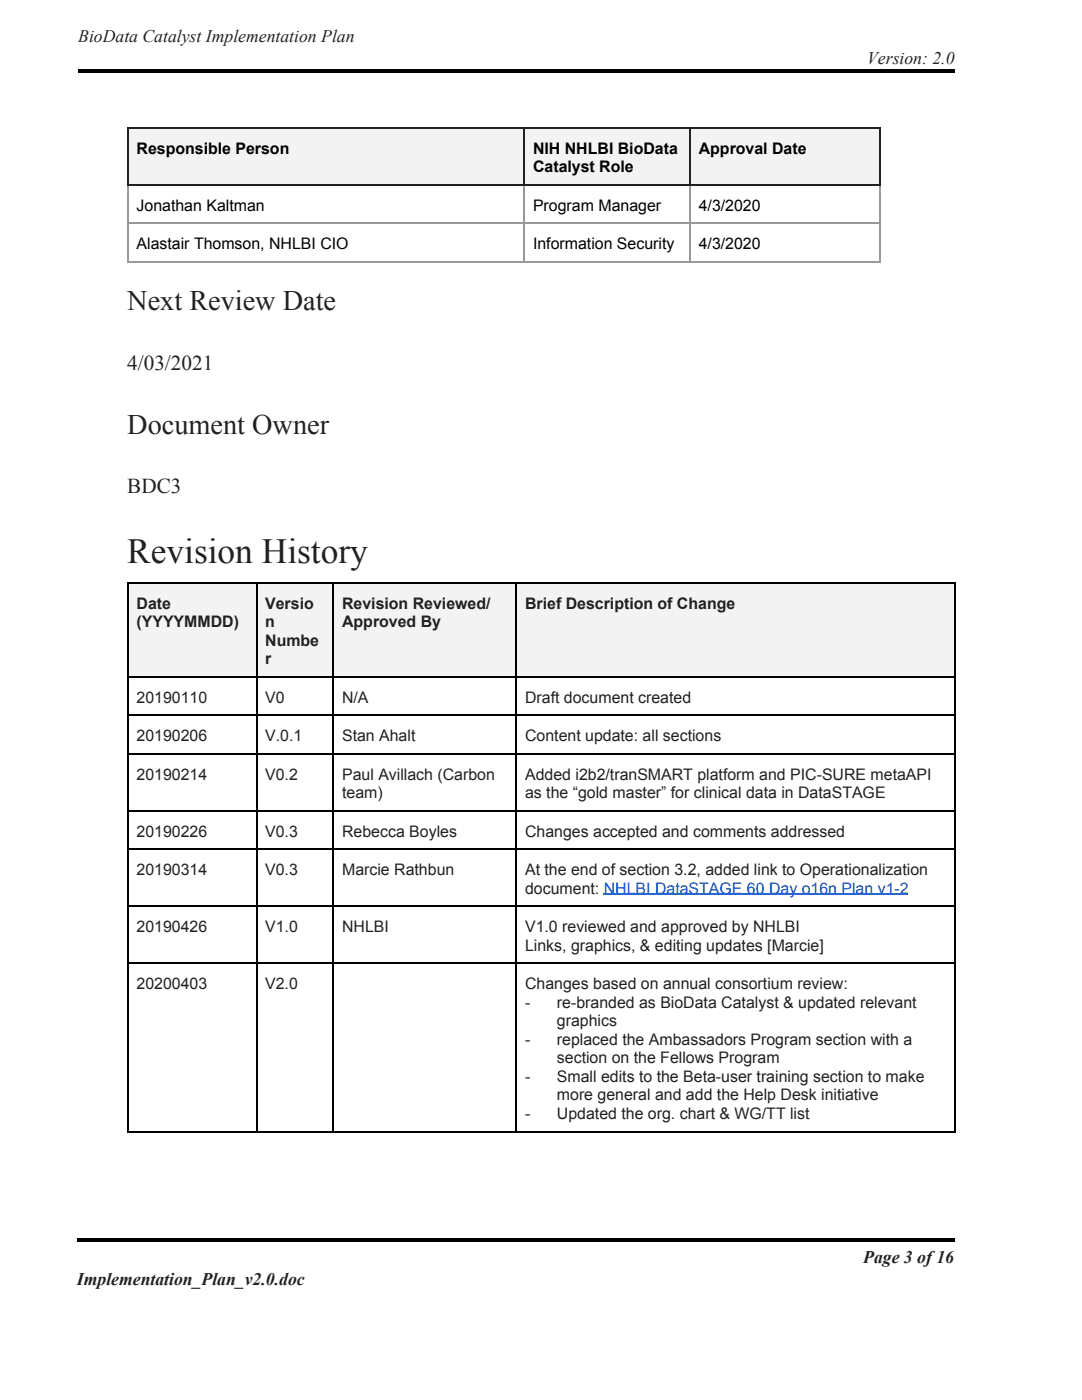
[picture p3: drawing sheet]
<svg xmlns="http://www.w3.org/2000/svg" width="216mm" height="279mm" viewBox="0 0 216 279" stroke-linecap="round" stroke-linejoin="round" font-family="sans-serif">
<defs><g id="words">
<text font-size="7.1" fill="#212121" x="25.4" y="112.4">Revision History</text>
<g font-size="5.6" fill="#212121">
<text x="25.4" y="61.9">Next Review Date</text>
<text x="25.4" y="86.5">Document Owner</text>
</g>
<g font-size="4.2" fill="#212121">
<text x="25.4" y="73.8">4/03/2021</text>
<text x="25.4" y="98.4">BDC3</text>
</g>
<g font-size="3.5" fill="#212121">
<text x="15.6" y="8.5">BioData Catalyst Implementation Plan</text>
<text x="173" y="12.7">Version: 2.0</text>
<text x="15.3" y="256.4">Implementation_Plan_v2.0.doc</text>
<text x="172.2" y="252.1">Page 3 of16</text>
</g>
<g font-size="3.2">
<text x="27.3" y="30.7">Responsible Person</text>
<text x="106.4" y="30.7">NIH NHLBI BioData</text>
<text x="106.4" y="34.4">Catalyst Role</text>
<text x="139.4" y="30.7">Approval Date</text>
<text x="27.3" y="42.1">Jonathan Kaltman</text>
<text x="106.4" y="42.1">Program Manager</text>
<text x="139.4" y="42.1">4/3/2020</text>
<text x="27.3" y="49.7">Alastair Thomson, NHLBI CIO</text>
<text x="106.4" y="49.7">Information Security</text>
<text x="139.4" y="49.7">4/3/2020</text>
</g>
<g font-size="3.2" fill="#212121">
<text x="27.3" y="121.4">Date</text>
<text x="27.3" y="125.1">(YYYYMMDD)</text>
<text x="52.9" y="121.4">Versio</text>
<text x="52.9" y="125.1">n</text>
<text x="68.3" y="121.4">Revision Reviewed/</text>
<text x="68.3" y="125.1">Approved By</text>
<text x="104.8" y="121.4">Brief Description of Change</text>
<text x="52.9" y="128.9">Numbe</text>
<text x="52.9" y="132.6">r</text>
<text x="27.3" y="140.2">20190110</text>
<text x="52.9" y="140.2">V0</text>
<text x="68.3" y="140.2">N/A</text>
<text x="104.8" y="140.2">Draft document created</text>
<text x="27.3" y="147.9">20190206</text>
<text x="52.9" y="147.9">V.0.1</text>
<text x="68.3" y="147.9">Stan Ahalt</text>
<text x="104.8" y="147.9">Content update: all sections</text>
<text x="27.3" y="155.6">20190214</text>
<text x="52.9" y="155.6">V0.2</text>
<text x="68.3" y="155.6">Paul Avillach (Carbon</text>
<text x="104.8" y="155.6">Added i2b2/tranSMART platform and PIC-SURE metaAPI</text>
<text x="68.3" y="159.3">team)</text>
<text x="104.8" y="159.3">as the “gold master” for clinical data in DataSTAGE</text>
<text x="27.3" y="167">20190226</text>
<text x="52.9" y="167">V0.3</text>
<text x="68.3" y="167">Rebecca Boyles</text>
<text x="104.8" y="167">Changes accepted and comments addressed</text>
<text x="27.3" y="174.6">20190314</text>
<text x="52.9" y="174.6">V0.3</text>
<text x="68.3" y="174.6">Marcie Rathbun</text>
<text x="104.8" y="174.6">At the end of section 3.2, added link to Operationalization</text>
<text x="104.8" y="178.3">document: NHLBI DataSTAGE 60 Day o16n Plan v1-2</text>
<text x="27.3" y="186">20190426</text>
<text x="52.9" y="186">V1.0</text>
<text x="68.3" y="186">NHLBI</text>
<text x="104.8" y="186">V1.0 reviewed and approved by NHLBI</text>
<text x="104.8" y="189.7">Links, graphics, &amp; editing updates [Marcie]</text>
<text x="27.3" y="197.4">20200403</text>
<text x="52.9" y="197.4">V2.0</text>
<text x="104.8" y="197.4">Changes based on annual consortium review:</text>
<text x="104.8" y="201.1">-</text>
<text x="111.1" y="201.1">re-branded as BioData Catalyst &amp; updated relevant</text>
<text x="104.8" y="208.5">-</text>
<text x="111.1" y="204.8">graphics</text>
<text x="111.1" y="208.5">replaced the Ambassadors Program section with a</text>
<text x="104.8" y="215.9">-</text>
<text x="111.1" y="212.2">section on the Fellows Program</text>
<text x="111.1" y="215.9">Small edits to the Beta-user training section to make</text>
<text x="111.1" y="219.6">more general and add the Help Desk initiative</text>
<text x="104.8" y="223.3">-</text>
<text x="111.1" y="223.3">Updated the org. chart &amp; WG/TT list</text>
</g>
</g></defs>
<path d="M15.6 13.8h174.9v.8h-174.9zM15.3 247.1h175.2v.8h-175.2z" fill="#000"/>
<g fill="#f3f3f3">
<path d="M25.4 25.4h79.1v11.4h-79.1z"/>
<path d="M104.5 25.4h33.1v11.4h-33.1z"/>
<path d="M137.6 25.4h37.8v11.4h-37.8z"/>
</g>
<path d="M25.5 36.8v15.6M104.6 36.8v15.6M137.7 36.8v15.6M175.6 36.8v15.6M25.4 44.6h150.3M25.4 52.3h150.3" fill="none" stroke="#999" stroke-width=".26"/>
<path d="M25.4 36.9h150.3M25.4 25.5h150.3M25.5 25.4v11.6M104.6 25.4v11.6M137.7 25.4v11.6M175.6 25.4v11.6" fill="none" stroke="#212121" stroke-width=".26"/>
<g fill="#f3f3f3">
<path d="M25.4 116.2h25.7v18.7h-25.7z"/>
<path d="M51.1 116.2h15.3v18.7h-15.3z"/>
<path d="M66.4 116.2h36.5v18.7h-36.5z"/>
<path d="M102.9 116.2h87.6v18.7h-87.6z"/>
</g>
<g fill="none" stroke="#000" stroke-width=".26">
<path d="M25.4 116.3h165.4M25.5 116.2v109.8M51.2 116.2v109.8M66.5 116.2v109.8M103.1 116.2v109.8M190.6 116.2v109.8M25.4 135.1h165.4M25.4 150.4h165.4M25.4 142.7h165.4M25.4 169.5h165.4M25.4 161.8h165.4M25.4 192.2h165.4"/>
<path d="M25.4 180.8h165.4M25.4 225.8h165.4"/>
</g>
<path d="M120.4 178.5h60.8" fill="none" stroke="#15c" stroke-width=".26"/>
<use href="#words"/>
</svg>
